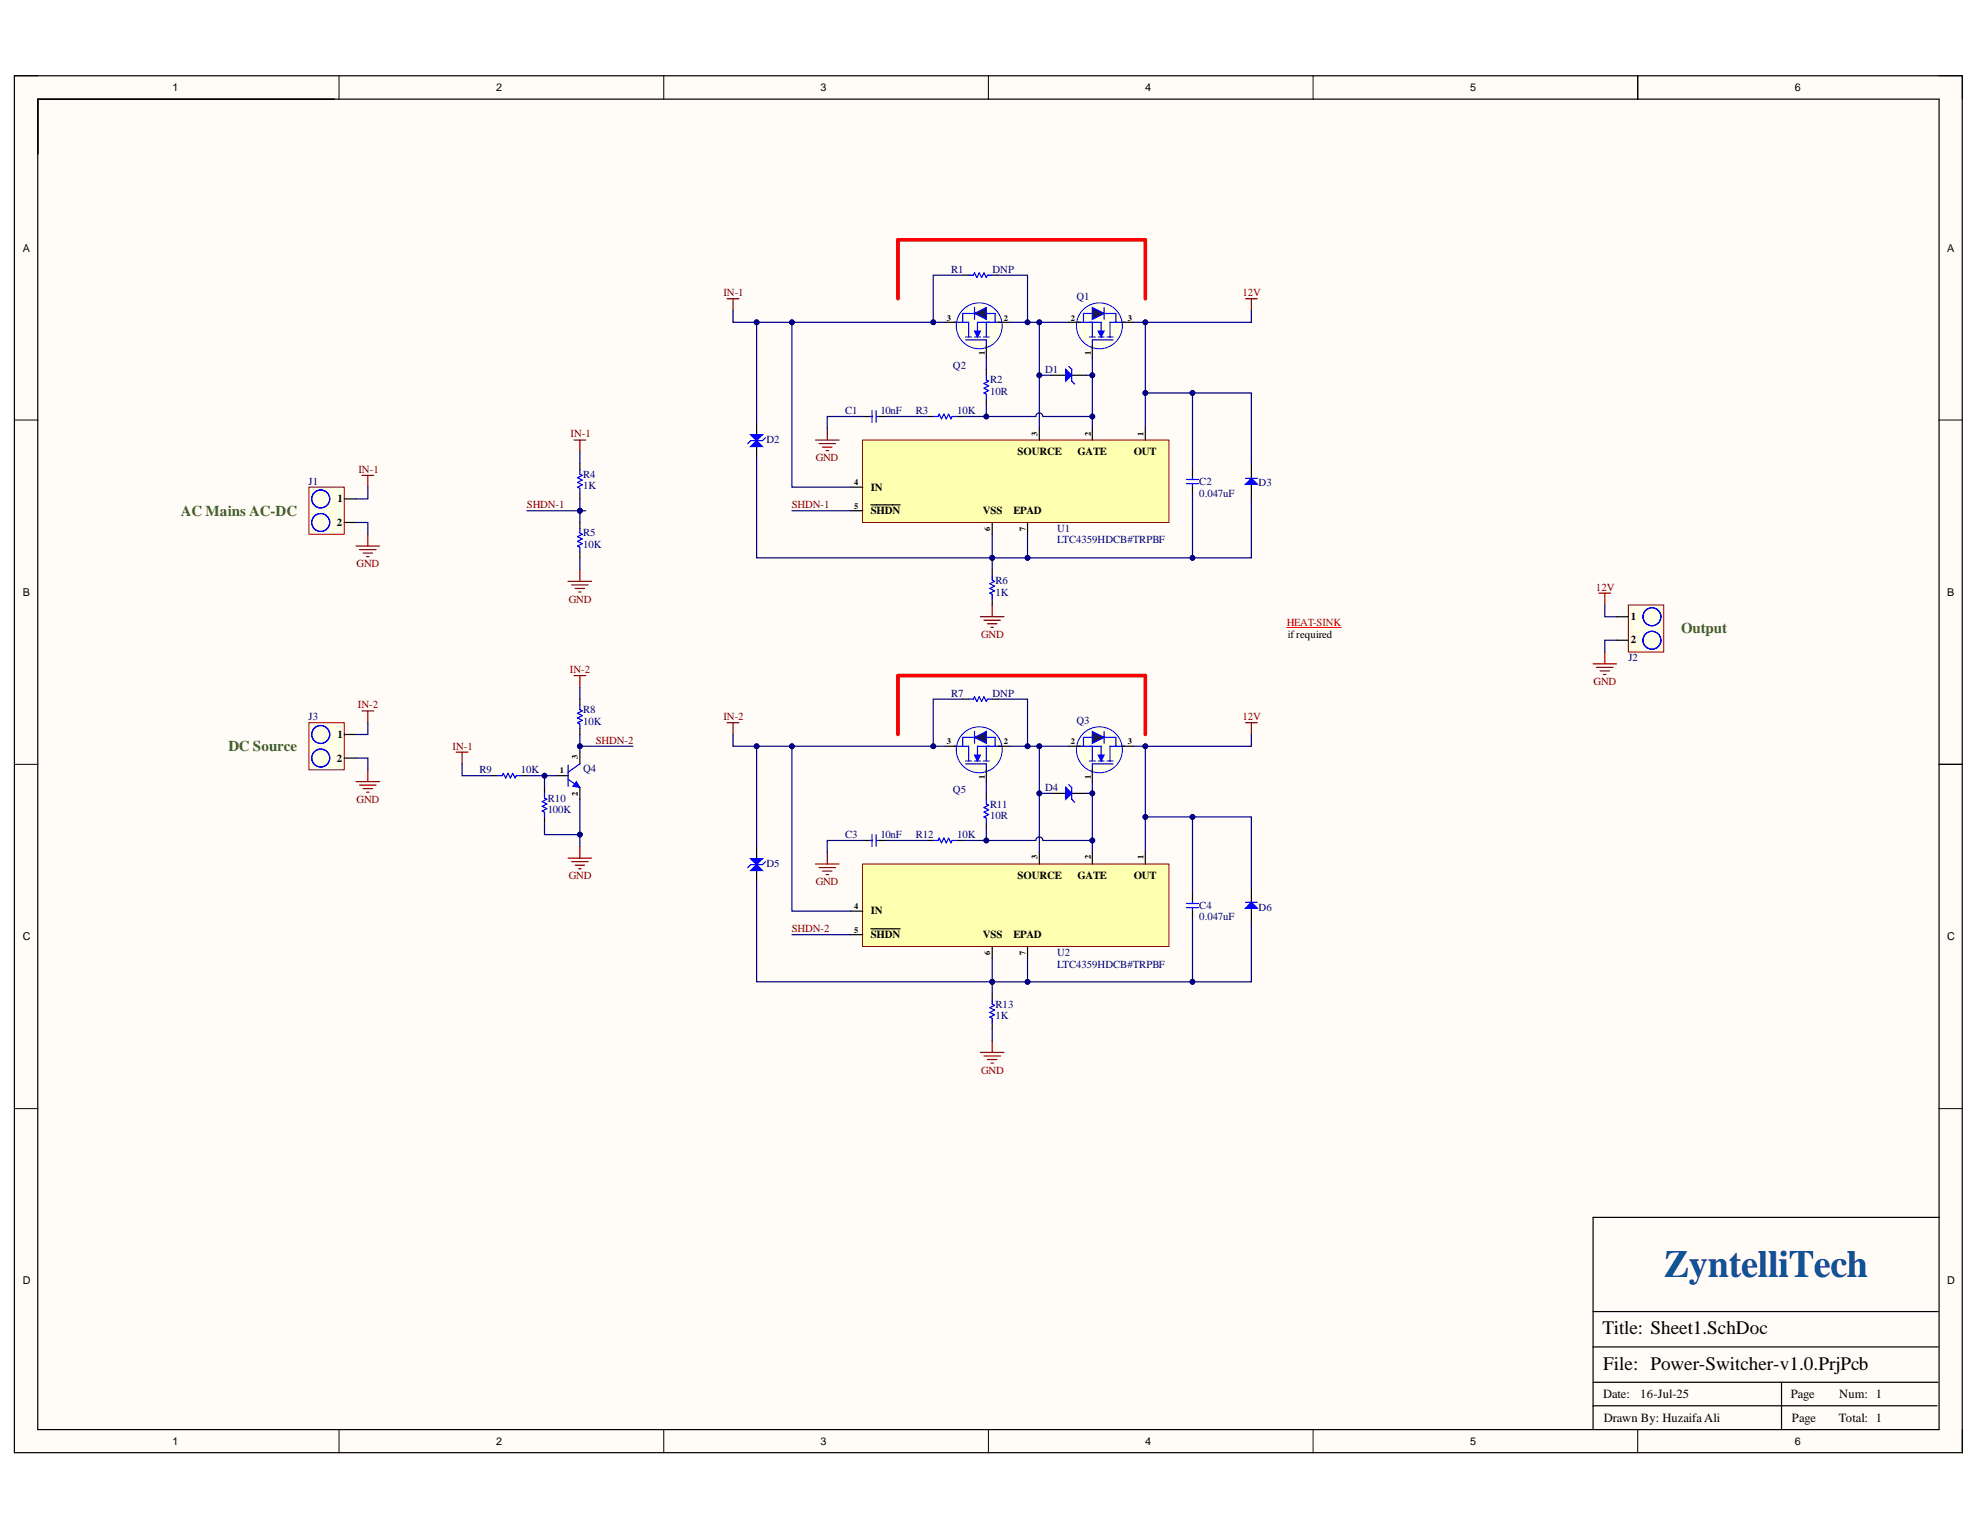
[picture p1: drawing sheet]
<svg xmlns="http://www.w3.org/2000/svg" width="279mm" height="216mm" viewBox="0 0 279 216" stroke-linecap="round" stroke-linejoin="round" font-family="sans-serif">
<defs><g id="words">
<text font-size="5.4" fill="#0b5394" x="234.8" y="180.2">ZyntelliTech</text>
<g font-size="2.7">
<text x="226.1" y="188.3">Title: Sheet1.SchDoc</text>
<text x="226.2" y="193.3">File: Power-Switcher-v1.0.PrjPcb</text>
</g>
<g font-size="2.1" fill="#38761d">
<text x="25.5" y="72.8">AC Mains AC-DC</text>
<text x="237.2" y="89.4">Output</text>
<text x="32.2" y="106">DC Source</text>
</g>
<g font-size="1.8">
<text x="226.2" y="197.3">Date:</text>
<text x="231.5" y="197.3">16-Jul-25</text>
<text x="252.7" y="197.3">Page</text>
<text x="259.5" y="197.3">Num: 1</text>
<text x="226.3" y="200.6">Drawn By: Huzaifa Ali</text>
<text x="252.9" y="200.6">Page</text>
<text x="259.5" y="200.6">Total: 1</text>
</g>
<g font-size="1.5">
<text x="24.4" y="12.8">1</text>
<text x="70" y="12.8">2</text>
<text x="115.8" y="12.8">3</text>
<text x="161.6" y="12.8">4</text>
<text x="207.5" y="12.8">5</text>
<text x="253.3" y="12.8">6</text>
<text x="3.2" y="35.5">A</text>
<text x="274.8" y="35.5">A</text>
<text x="143.6" y="64.3">SOURCE</text>
<text x="152.1" y="64.3">GATE</text>
<text x="160" y="64.3">OUT</text>
<text x="47.6" y="70.8">1</text>
<text x="122.9" y="69.2">IN</text>
<text x="47.5" y="74.2">2</text>
<text x="122.9" y="72.5">SHDN</text>
<text x="138.7" y="72.5">VSS</text>
<text x="143" y="72.5">EPAD</text>
<text x="3.2" y="84">B</text>
<text x="230.1" y="87.5">1</text>
<text x="274.8" y="84">B</text>
<text x="181.7" y="90">ifrequired</text>
<text x="230.1" y="90.8">2</text>
<text x="47.5" y="107.5">2</text>
<text x="47.6" y="104.2">1</text>
<text x="143.6" y="124">SOURCE</text>
<text x="152.1" y="124">GATE</text>
<text x="160" y="124">OUT</text>
<text x="122.9" y="129">IN</text>
<text x="3.2" y="132.7">C</text>
<text x="122.9" y="132.4">SHDN</text>
<text x="138.7" y="132.4">VSS</text>
<text x="143" y="132.4">EPAD</text>
<text x="274.8" y="132.7">C</text>
<text x="3.2" y="181.2">D</text>
<text x="274.8" y="181.2">D</text>
<text x="24.4" y="203.8">1</text>
<text x="70" y="203.8">2</text>
<text x="115.8" y="203.8">3</text>
<text x="161.6" y="203.8">4</text>
<text x="207.5" y="203.8">5</text>
<text x="253.3" y="203.8">6</text>
</g>
<g font-size="1.5" fill="#800000">
<text x="102.1" y="41.8">IN-1</text>
<text x="175.3" y="41.8">12V</text>
<text x="80.5" y="61.7">IN-1</text>
<text x="115.1" y="65.1">GND</text>
<text x="50.6" y="66.7">IN-1</text>
<text x="74.3" y="71.7">SHDN-1</text>
<text x="111.7" y="71.7">SHDN-1</text>
<text x="50.3" y="80.1">GND</text>
<text x="225.2" y="83.4">12V</text>
<text x="80.3" y="85.1">GND</text>
<text x="80.4" y="94.9">IN-2</text>
<text x="138.4" y="90">GND</text>
<text x="50.5" y="99.9">IN-2</text>
<text x="102.1" y="101.6">IN-2</text>
<text x="175.3" y="101.6">12V</text>
<text x="224.9" y="96.6">GND</text>
<text x="63.9" y="105.8">IN-1</text>
<text x="84.1" y="104.9">SHDN-2</text>
<text x="50.3" y="113.3">GND</text>
<text x="80.3" y="124">GND</text>
<text x="115.1" y="124.9">GND</text>
<text x="111.7" y="131.6">SHDN-2</text>
<text x="138.4" y="151.5">GND</text>
</g>
<g font-size="1.5" fill="#000080">
<text x="134.2" y="38.5">R1</text>
<text x="140" y="38.5">DNP</text>
<text x="151.9" y="42.4">Q1</text>
<text x="134.5" y="52.1">Q2</text>
<text x="147.5" y="52.6">D1</text>
<text x="119.2" y="58.4">C1</text>
<text x="124.2" y="58.4">10nF</text>
<text x="129.2" y="58.4">R3</text>
<text x="135.1" y="58.4">10K</text>
<text x="139.7" y="54.1">R2</text>
<text x="139.7" y="55.8">10R</text>
<text x="108.2" y="62.5">D2</text>
<text x="43.6" y="68.4">J1</text>
<text x="82.3" y="67.4">R4</text>
<text x="82.3" y="69.1">1K</text>
<text x="169.2" y="68.4">C2</text>
<text x="169.2" y="70.1">0.047uF</text>
<text x="177.6" y="68.6">D3</text>
<text x="82.3" y="75.7">R5</text>
<text x="82.3" y="77.4">10K</text>
<text x="149.2" y="75.1">U1</text>
<text x="149.2" y="76.7">LTC4359HDCB#TRPBF</text>
<text x="140.5" y="82.3">R6</text>
<text x="140.5" y="84">1K</text>
<text x="229.8" y="93.3">J2</text>
<text x="43.6" y="101.6">J3</text>
<text x="82.3" y="100.6">R8</text>
<text x="134.2" y="98.3">R7</text>
<text x="140" y="98.3">DNP</text>
<text x="82.3" y="102.3">10K</text>
<text x="151.9" y="102.2">Q3</text>
<text x="67.7" y="109.1">R9</text>
<text x="73.5" y="109.1">10K</text>
<text x="77.3" y="113.1">R10</text>
<text x="82.3" y="109">Q4</text>
<text x="134.5" y="111.9">Q5</text>
<text x="139.7" y="114">R11</text>
<text x="147.5" y="111.6">D4</text>
<text x="77.3" y="114.7">100K</text>
<text x="119.2" y="118.3">C3</text>
<text x="124.2" y="118.3">10nF</text>
<text x="129.2" y="118.3">R12</text>
<text x="135.1" y="118.3">10K</text>
<text x="139.7" y="115.6">10R</text>
<text x="108.2" y="122.3">D5</text>
<text x="169.2" y="128.3">C4</text>
<text x="169.2" y="129.9">0.047uF</text>
<text x="177.6" y="128.5">D6</text>
<text x="149.2" y="134.8">U2</text>
<text x="149.2" y="136.5">LTC4359HDCB#TRPBF</text>
<text x="140.5" y="142.2">R13</text>
<text x="140.5" y="143.8">1K</text>
</g>
<text font-size="1.5" fill="#f00" x="181.6" y="88.3">HEAT-SINK</text>
<g font-size="1.2">
<text x="133.6" y="45.2">3</text>
<text x="141.7" y="45.2">2</text>
<text x="151.1" y="45.2">2</text>
<text x="159.2" y="45.2">3</text>
<text x="138.9" y="50.1" transform="rotate(-90 138.9 50.1)">1</text>
<text x="153.9" y="50.1" transform="rotate(-90 153.9 50.1)">1</text>
<text x="146.4" y="61.5" transform="rotate(-90 146.4 61.5)">3</text>
<text x="153.9" y="61.5" transform="rotate(-90 153.9 61.5)">2</text>
<text x="161.4" y="61.5" transform="rotate(-90 161.4 61.5)">1</text>
<text x="120.5" y="71.8">5</text>
<text x="120.5" y="68.5">4</text>
<text x="139.7" y="75" transform="rotate(-90 139.7 75)">6</text>
<text x="144.7" y="75" transform="rotate(-90 144.7 75)">7</text>
<text x="81.5" y="107.1" transform="rotate(-90 81.5 107.1)">3</text>
<text x="133.6" y="105">3</text>
<text x="141.7" y="105">2</text>
<text x="151.1" y="105">2</text>
<text x="159.2" y="105">3</text>
<text x="79" y="109.1">1</text>
<text x="81.5" y="112.4" transform="rotate(-90 81.5 112.4)">2</text>
<text x="138.9" y="110" transform="rotate(-90 138.9 110)">1</text>
<text x="153.9" y="110" transform="rotate(-90 153.9 110)">1</text>
<text x="146.4" y="121.2" transform="rotate(-90 146.4 121.2)">3</text>
<text x="153.9" y="121.2" transform="rotate(-90 153.9 121.2)">2</text>
<text x="161.4" y="121.2" transform="rotate(-90 161.4 121.2)">1</text>
<text x="120.5" y="131.6">5</text>
<text x="120.5" y="128.3">4</text>
<text x="139.7" y="134.8" transform="rotate(-90 139.7 134.8)">6</text>
<text x="144.7" y="134.8" transform="rotate(-90 144.7 134.8)">7</text>
</g>
</g></defs>
<g fill="#fffcf8">
<path d="M2 10.7h274.9v194.3h-274.9z" fill-rule="evenodd"/>
<path d="M5.4 14h268.2v187.7h-268.2z" fill-rule="evenodd"/>
</g>
<g fill="none" stroke="#000" stroke-width=".14">
<path d="M2 10.7h3.4M47.8 10.7v3.3M93.7 10.7v3.3M139.5 10.7v3.3M185.3 10.7v3.3M231.1 10.7v3.3M273.6 10.7h3.3v3.3M2 59.3h3.4M273.6 59.3h3.3M2 107.9h3.4M273.6 107.9h3.3M2 156.4h3.4"/>
<path d="M273.6 156.4h3.3M47.8 201.7v3.3M93.7 201.7v3.3M139.5 201.7v3.3M185.3 201.7v3.3M231.1 201.7v3.3M276.9 201.7v3.3"/>
</g>
<path d="M2 10.7h274.9v194.3h-274.9zM5.3 14h268.3v187.7h-268.3zM231.1 10.7v3.3M273.6 107.9h3.3M273.7 171.8h-48.9v29.9M224.8 198.4h48.5M224.8 195.1h48.7M224.8 190.1h48.7M224.8 185.1h48.7M251.4 195.1v6.6" fill="none" stroke="#000" stroke-width=".17"/>
<path d="M43.6 68.7h5v6.7h-5z" fill-rule="evenodd" fill="#ffffe8"/>
<path d="M43.6 68.7h5v6.7h-5z" fill="none" stroke="#800000" stroke-width=".14"/>
<path d="M48.6 70.4h1.6M48.6 73.7h1.6" fill="none" stroke="#000" stroke-width=".17"/>
<g fill="none" stroke="#00f" stroke-width=".17">
<circle cx="45.3" cy="73.7" r="1.27"/>
<circle cx="45.3" cy="70.4" r="1.27"/>
</g>
<path d="M43.6 102h5v6.6h-5z" fill-rule="evenodd" fill="#ffffe8"/>
<path d="M43.6 102h5v6.6h-5z" fill="none" stroke="#800000" stroke-width=".14"/>
<path d="M48.6 103.6h1.6M48.6 107h1.6" fill="none" stroke="#000" stroke-width=".17"/>
<g fill="none" stroke="#00f" stroke-width=".17">
<circle cx="45.3" cy="107" r="1.27"/>
<circle cx="45.3" cy="103.6" r="1.27"/>
</g>
<g fill="none" stroke="#800000" stroke-width=".17">
<path d="M50.2 77.1h3.4M50.7 77.6h2.4M51.1 67.1h1.6M51.2 78.1h1.4M51.7 78.5h.4M51.9 67.1v1.6M51.9 75.4v1.7M50.2 110.3h3.4M50.7 110.8h2.4M51.1 100.3h1.6M51.2 111.3h1.4M51.7 111.8h.4"/>
<path d="M51.9 100.3v1.7M51.9 108.6v1.7"/>
</g>
<path d="M121.7 62.1h43.2v11.6h-43.2z" fill-rule="evenodd" fill="#ffffb0"/>
<path d="M121.7 62.1h43.2v11.6h-43.2z" fill="none" stroke="#800000" stroke-width=".14"/>
<path d="M120.1 72.1h1.6M120.1 68.7h1.6M122.9 71.2h4.1M140 73.7v1.7M145 73.7v1.7M146.7 60.4v1.7M154.1 60.4v1.7M161.6 60.4v1.7" fill="none" stroke="#000" stroke-width=".17"/>
<circle cx="155.1" cy="46" r="3.2" fill="#ffffe8"/>
<circle cx="155.1" cy="46" r="3.2" fill="none" stroke="#00f" stroke-width=".14"/>
<path d="M152.1 45.5h3.3v2.1M153.7 47.6h.9M154.1 45.5v2.1M155 47.6h.8M156.2 47.6h.9M157.1 48h-3v1.2M158.7 45.5h-2.1v2.1" fill="none" stroke="#00f" stroke-width=".17"/>
<path d="M155 46.7h.8l-.4 .9z" fill="#00f"/>
<path d="M152.9 45.5v-1.3h4.6v1.3M155 46.7h.8l-.4 .9zM155.8 43.4v1.7" fill="none" stroke="#00f" stroke-width=".17"/>
<path d="M150.8 45.5h1.7M158.3 45.5h1.7" fill="none" stroke="#000" stroke-width=".17"/>
<path d="M154.1 43.4l1.7 .8-1.7 .9z" fill="#073763"/>
<path d="M154.1 43.4l1.7 .8-1.7 .9z" fill="none" stroke="#00f" stroke-width=".17"/>
<path d="M154.1 48.8v1.7" fill="none" stroke="#000" stroke-width=".17"/>
<circle cx="138.2" cy="46" r="3.2" fill="#ffffe8"/>
<circle cx="138.2" cy="46" r="3.2" fill="none" stroke="#00f" stroke-width=".14"/>
<path d="M134.6 45.5h2.1v2.1M136.3 48h2.9v1.2M136.3 47.6h.8M137.5 47.6h.8M138.8 47.6h.8M139.2 45.5v2.1M141.3 45.5h-3.4v2.1" fill="none" stroke="#00f" stroke-width=".17"/>
<path d="M137.5 46.7h.8l-.4 .9z" fill="#00f"/>
<path d="M135.9 45.5v-1.3h4.5v1.3M137.5 46.7h.8l-.4 .9zM137.5 43.4v1.7" fill="none" stroke="#00f" stroke-width=".17"/>
<path d="M133.4 45.5h1.6M140.8 45.5h1.7" fill="none" stroke="#000" stroke-width=".17"/>
<path d="M137.5 44.2l1.7-.8v1.7z" fill="#073763"/>
<path d="M137.5 44.2l1.7-.8v1.7zM167.4 68.2h1.7M167.4 67.7h1.7M168.3 67.2v.4M168.3 68.2v.4" fill="none" stroke="#00f" stroke-width=".17"/>
<path d="M139.2 48.8v1.7M168.3 66.3v.9M168.3 68.5v1.1M176.6 65.4v2.1M176.6 68.3v2.1" fill="none" stroke="#000" stroke-width=".17"/>
<path d="M138.3 87h3.4M138.8 87.5h2.4M139.3 88h1.4M139.8 88.5h.4M140 85.4v1.6" fill="none" stroke="#800000" stroke-width=".17"/>
<path d="M176.6 67.5l.8 .8h-1.6z" fill="#00f"/>
<path d="M122.7 58.8h.4M123.1 57.9v1.7M123.6 57.9v1.7M123.7 58.8h.4M131.7 58.8h.7l.1-.4 .4 .7 .3-.7 .3 .7 .4-.7 .3 .7 .2-.3h.6M139.2 53v.6l.3 .2-.7 .3 .7 .4-.7 .3 .7 .3-.7 .4 .4 .1v.7M175.8 67.5h1.6M176.6 67.5l.8 .8h-1.6z" fill="none" stroke="#00f" stroke-width=".17"/>
<path d="M102.6 42.2h1.7M103.4 42.2v1.6M175.8 42.2h1.6M176.6 42.2v1.6M115.1 62.1h3.3M115.6 62.6h2.3M116.1 63.1h1.3M116.6 63.6h.3M116.7 60.4v1.7" fill="none" stroke="#800000" stroke-width=".17"/>
<path d="M106.8 59.6v1.7M121.7 58.8h1.1M124.1 58.8h.9M130.9 58.8h.8M135 58.8h.9M139.2 52.1v.9M139.2 56.3v.8M106.8 62.9v1.7" fill="none" stroke="#000" stroke-width=".17"/>
<path d="M105.9 63l.9-.8 .8 .8z" fill="#00f"/>
<path d="M105.9 63l.9-.8 .8 .8zM108 61.8l-.4 .4h-1.7l-.4 .4" fill="none" stroke="#00f" stroke-width=".17"/>
<path d="M105.9 61.3h1.7l-.8 .9z" fill="#00f"/>
<path d="M105.9 61.3h1.7l-.8 .9z" fill="none" stroke="#00f" stroke-width=".17"/>
<path d="M229.8 85.4h5v6.6h-5z" fill-rule="evenodd" fill="#ffffe8"/>
<path d="M229.8 85.4h5v6.6h-5z" fill="none" stroke="#800000" stroke-width=".14"/>
<path d="M228.1 87h1.7M228.1 90.3h1.7" fill="none" stroke="#000" stroke-width=".17"/>
<g fill="none" stroke="#00f" stroke-width=".17">
<circle cx="233.1" cy="90.4" r="1.27"/>
<circle cx="233.1" cy="87" r="1.27"/>
</g>
<path d="M224.8 93.7h3.3M225.3 94.2h2.3M225.6 83.7h1.7M225.8 94.7h1.3M226.3 95.2h.3M226.5 83.7v1.7M226.5 92v1.7" fill="none" stroke="#800000" stroke-width=".17"/>
<path d="M121.7 121.9h43.2v11.7h-43.2z" fill-rule="evenodd" fill="#ffffb0"/>
<path d="M121.7 121.9h43.2v11.7h-43.2z" fill="none" stroke="#800000" stroke-width=".14"/>
<path d="M120.1 131.9h1.6M120.1 128.6h1.6M122.9 131.1h4.1M140 133.6v1.6M145 133.6v1.6M146.7 120.3v1.6M154.1 120.3v1.6M161.6 120.3v1.6" fill="none" stroke="#000" stroke-width=".17"/>
<circle cx="155.1" cy="105.8" r="3.2" fill="#ffffe8"/>
<circle cx="155.1" cy="105.8" r="3.2" fill="none" stroke="#00f" stroke-width=".14"/>
<path d="M152.1 105.3h3.3v2.1M153.7 107.4h.9M154.1 105.3v2.1M155 107.4h.8M156.2 107.4h.9M157.1 107.8h-3v1.2M158.7 105.3h-2.1v2.1" fill="none" stroke="#00f" stroke-width=".17"/>
<path d="M155 106.6h.8l-.4 .8z" fill="#00f"/>
<path d="M152.9 105.3v-1.2h4.6v1.2M155 106.6h.8l-.4 .8zM155.8 103.2v1.7" fill="none" stroke="#00f" stroke-width=".17"/>
<path d="M150.8 105.3h1.7M158.3 105.3h1.7" fill="none" stroke="#000" stroke-width=".17"/>
<path d="M154.1 103.2l1.7 .9-1.7 .8z" fill="#073763"/>
<path d="M154.1 103.2l1.7 .9-1.7 .8z" fill="none" stroke="#00f" stroke-width=".17"/>
<path d="M154.1 108.6v1.7" fill="none" stroke="#000" stroke-width=".17"/>
<circle cx="138.2" cy="105.8" r="3.2" fill="#ffffe8"/>
<circle cx="138.2" cy="105.8" r="3.2" fill="none" stroke="#00f" stroke-width=".14"/>
<path d="M134.6 105.3h2.1v2.1M136.3 107.8h2.9v1.2M136.3 107.4h.8M137.5 107.4h.8M138.8 107.4h.8M139.2 105.3v2.1M141.3 105.3h-3.4v2.1" fill="none" stroke="#00f" stroke-width=".17"/>
<path d="M137.5 106.6h.8l-.4 .8z" fill="#00f"/>
<path d="M135.9 105.3v-1.2h4.5v1.2M137.5 106.6h.8l-.4 .8zM137.5 103.2v1.7" fill="none" stroke="#00f" stroke-width=".17"/>
<path d="M133.4 105.3h1.6M140.8 105.3h1.7" fill="none" stroke="#000" stroke-width=".17"/>
<path d="M137.5 104.1l1.7-.9v1.7z" fill="#073763"/>
<path d="M137.5 104.1l1.7-.9v1.7zM167.4 128.1h1.7M167.4 127.5h1.7M168.3 127.1v.3M168.3 128.1v.3" fill="none" stroke="#00f" stroke-width=".17"/>
<path d="M139.2 108.6v1.7M168.3 126.1v1M168.3 128.3v1.1M176.6 125.3v2M176.6 128.2v2" fill="none" stroke="#000" stroke-width=".17"/>
<path d="M138.3 148.5h3.4M138.8 149h2.4M139.3 149.5h1.4M139.8 150h.4M140 146.9v1.6" fill="none" stroke="#800000" stroke-width=".17"/>
<path d="M176.6 127.3l.8 .9h-1.6z" fill="#00f"/>
<path d="M122.7 118.6h.4M123.1 117.8v1.6M123.6 117.8v1.6M123.7 118.6h.4M131.7 118.6h.7l.1-.3 .4 .6 .3-.6 .3 .6 .4-.6 .3 .6 .2-.3h.6M139.2 112.8v.6l.3 .2-.7 .4 .7 .3-.7 .3 .7 .3-.7 .4 .4 .1v.7M175.8 127.3h1.6M176.6 127.3l.8 .9h-1.6z" fill="none" stroke="#00f" stroke-width=".17"/>
<path d="M102.6 102h1.7M103.4 102v1.6M175.8 102h1.6M176.6 102v1.7M115.1 121.9h3.3M115.6 122.4h2.3M116.1 122.9h1.3M116.6 123.4h.3M116.7 120.3v1.6" fill="none" stroke="#800000" stroke-width=".17"/>
<path d="M106.8 119.4v1.7M121.7 118.6h1.1M124.1 118.6h.9M130.9 118.6h.8M135 118.6h.9M139.2 112v.8M139.2 116.1v.8M106.8 122.8v1.6" fill="none" stroke="#000" stroke-width=".17"/>
<path d="M105.9 122.8l.9-.8 .8 .8z" fill="#00f"/>
<path d="M105.9 122.8l.9-.8 .8 .8zM108 121.6l-.4 .4h-1.7l-.4 .4" fill="none" stroke="#00f" stroke-width=".17"/>
<path d="M105.9 121.2h1.7l-.8 .8z" fill="#00f"/>
<path d="M81.8 66.3v.6l.4 .2-.7 .3 .7 .3-.7 .4 .7 .3-.7 .3 .3 .2v.7M81.8 74.6v.6l.4 .2-.7 .3 .7 .4-.7 .3 .7 .3-.7 .4 .3 .1v.7M140 81.2v.7l.3 .1-.6 .4 .6 .3-.6 .3 .6 .4-.6 .3 .3 .2v.6M80.2 110l1.6 1.1M80.2 108v3M81.8 107.8l-1.6 1.2M105.9 121.2h1.7l-.8 .8zM140 141v.7l.3 .2-.6 .3 .6 .3-.6 .4 .6 .3-.6 .3 .3 .2v.7" fill="none" stroke="#00f" stroke-width=".17"/>
<path d="M81.8 65.4v.9M81.8 69.6v.8M81.8 73.7v.9M81.8 77.9v.8M140 80.4v.8M140 84.5v.9M78.5 109.5h1.7M81.8 106.1v1.7M81.8 111.1v1.7M140 140.2v.8M140 144.4v.8" fill="none" stroke="#000" stroke-width=".17"/>
<path d="M81 62.1h1.7M81.8 62.1v1.7M80.2 82h3.3M80.7 82.5h2.3M81.2 83h1.3M81.7 83.5h.3M81.8 80.4v1.6" fill="none" stroke="#800000" stroke-width=".17"/>
<path d="M81.3 110.3l.5 .8-1-.1z" fill="#00f"/>
<path d="M81.3 110.3l.5 .8-1-.1z" fill="none" stroke="#00f" stroke-width=".14"/>
<path d="M81 95.3h1.7M81.8 95.3v1.7M64.4 106.1h1.6M65.2 106.1v1.7M81.8 119.4v1.7M80.2 121.1h3.3M80.7 121.6h2.3M81.2 122.1h1.3M81.7 122.6h.3" fill="none" stroke="#800000" stroke-width=".17"/>
<path d="M135.9 38.8h.8M140 38.8h.8M148.3 53h2.1M151.2 53h2.1M135.9 98.7h.8M140 98.7h.8M69.4 109.5h.8M73.5 109.5h.8M76.8 111.1v.9M76.8 115.3v.8" fill="none" stroke="#000" stroke-width=".17"/>
<path d="M136.7 38.8h.7l.1-.3 .3 .7 .4-.7 .3 .7 .3-.7 .4 .7 .1-.4h.7M136.7 98.7h.7l.1-.4 .3 .7 .4-.7 .3 .7 .3-.7 .4 .7 .1-.3h.7M70.2 109.5h.7l.1-.4 .4 .7 .3-.7 .3 .7 .3-.7 .4 .7 .2-.3h.6M76.8 112v.6l.4 .2-.7 .3 .7 .3-.7 .4 .7 .3-.7 .3 .3 .2v.7" fill="none" stroke="#00f" stroke-width=".17"/>
<path d="M150.4 52.1l.8 .9-.8 .8z" fill="#00f"/>
<path d="M150.4 52.1l.8 .9-.8 .8zM150.8 51.7l.4 .4v1.7l.4 .4" fill="none" stroke="#00f" stroke-width=".17"/>
<path d="M142.5 45.5h8.3M50.2 73.7h1.7v1.7M51.9 68.7v1.7h-1.7M50.2 107h1.7v1.6M51.9 102v1.6h-1.7" fill="none" stroke="#000080" stroke-width=".17"/>
<circle cx="145" cy="45.5" r=".33" fill="#000080"/>
<circle cx="145" cy="45.5" r=".33" fill="none" stroke="#000080" stroke-width=".14"/>
<circle cx="146.7" cy="45.5" r=".33" fill="#000080"/>
<circle cx="146.7" cy="45.5" r=".33" fill="none" stroke="#000080" stroke-width=".14"/>
<path d="M146.7 45.5v14.9" fill="none" stroke="#000080" stroke-width=".17"/>
<circle cx="146.7" cy="53" r=".33" fill="#000080"/>
<circle cx="146.7" cy="53" r=".33" fill="none" stroke="#000080" stroke-width=".14"/>
<circle cx="146.7" cy="45.5" r=".33" fill="#000080"/>
<circle cx="146.7" cy="45.5" r=".33" fill="none" stroke="#000080" stroke-width=".14"/>
<path d="M154.1 50.5v9.9" fill="none" stroke="#000080" stroke-width=".17"/>
<circle cx="154.1" cy="58.8" r=".33" fill="#000080"/>
<circle cx="154.1" cy="58.8" r=".33" fill="none" stroke="#000080" stroke-width=".14"/>
<circle cx="154.1" cy="53" r=".33" fill="#000080"/>
<circle cx="154.1" cy="53" r=".33" fill="none" stroke="#000080" stroke-width=".14"/>
<path d="M160 45.5h1.6v14.9" fill="none" stroke="#000080" stroke-width=".17"/>
<circle cx="161.6" cy="55.5" r=".33" fill="#000080"/>
<circle cx="161.6" cy="55.5" r=".33" fill="none" stroke="#000080" stroke-width=".14"/>
<circle cx="161.6" cy="45.5" r=".33" fill="#000080"/>
<circle cx="161.6" cy="45.5" r=".33" fill="none" stroke="#000080" stroke-width=".14"/>
<path d="M161.6 55.5h6.7v10.8" fill="none" stroke="#000080" stroke-width=".17"/>
<circle cx="168.3" cy="55.5" r=".33" fill="#000080"/>
<circle cx="168.3" cy="55.5" r=".33" fill="none" stroke="#000080" stroke-width=".14"/>
<circle cx="161.6" cy="55.5" r=".33" fill="#000080"/>
<circle cx="161.6" cy="55.5" r=".33" fill="none" stroke="#000080" stroke-width=".14"/>
<path d="M168.3 55.5h8.3v9.9" fill="none" stroke="#000080" stroke-width=".17"/>
<circle cx="168.3" cy="55.5" r=".33" fill="#000080"/>
<circle cx="168.3" cy="55.5" r=".33" fill="none" stroke="#000080" stroke-width=".14"/>
<path d="M140 75.4v5" fill="none" stroke="#000080" stroke-width=".17"/>
<circle cx="140" cy="78.7" r=".33" fill="#000080"/>
<circle cx="140" cy="78.7" r=".33" fill="none" stroke="#000080" stroke-width=".14"/>
<path d="M145 75.4v3.3" fill="none" stroke="#000080" stroke-width=".17"/>
<circle cx="145" cy="78.7" r=".33" fill="#000080"/>
<circle cx="145" cy="78.7" r=".33" fill="none" stroke="#000080" stroke-width=".14"/>
<path d="M168.3 69.6v9.1" fill="none" stroke="#000080" stroke-width=".17"/>
<circle cx="168.3" cy="78.7" r=".33" fill="#000080"/>
<circle cx="168.3" cy="78.7" r=".33" fill="none" stroke="#000080" stroke-width=".14"/>
<path d="M176.6 70.4v8.3h-36.6" fill="none" stroke="#000080" stroke-width=".17"/>
<circle cx="140" cy="78.7" r=".33" fill="#000080"/>
<circle cx="140" cy="78.7" r=".33" fill="none" stroke="#000080" stroke-width=".14"/>
<circle cx="145" cy="78.7" r=".33" fill="#000080"/>
<circle cx="145" cy="78.7" r=".33" fill="none" stroke="#000080" stroke-width=".14"/>
<circle cx="168.3" cy="78.7" r=".33" fill="#000080"/>
<circle cx="168.3" cy="78.7" r=".33" fill="none" stroke="#000080" stroke-width=".14"/>
<path d="M176.6 43.8v1.7h-15" fill="none" stroke="#000080" stroke-width=".17"/>
<circle cx="161.6" cy="45.5" r=".33" fill="#000080"/>
<circle cx="161.6" cy="45.5" r=".33" fill="none" stroke="#000080" stroke-width=".14"/>
<path d="M139.2 57.1v1.7h7a.5 .5 0 0 1 .5-.5 .5 .5 0 0 1 .5 .5h6.9M139.2 50.5v1.6" fill="none" stroke="#000080" stroke-width=".17"/>
<circle cx="139.2" cy="58.8" r=".33" fill="#000080"/>
<circle cx="139.2" cy="58.8" r=".33" fill="none" stroke="#000080" stroke-width=".14"/>
<circle cx="154.1" cy="58.8" r=".33" fill="#000080"/>
<circle cx="154.1" cy="58.8" r=".33" fill="none" stroke="#000080" stroke-width=".14"/>
<path d="M135.9 58.8h3.3" fill="none" stroke="#000080" stroke-width=".17"/>
<circle cx="139.2" cy="58.8" r=".33" fill="#000080"/>
<circle cx="139.2" cy="58.8" r=".33" fill="none" stroke="#000080" stroke-width=".14"/>
<path d="M111.7 45.5v23.2h8.4M121.7 58.8h-5v1.6M125 58.8h5.9" fill="none" stroke="#000080" stroke-width=".17"/>
<circle cx="111.7" cy="45.5" r=".33" fill="#000080"/>
<circle cx="111.7" cy="45.5" r=".33" fill="none" stroke="#000080" stroke-width=".14"/>
<path d="M106.8 45.5v14.1" fill="none" stroke="#000080" stroke-width=".17"/>
<circle cx="106.8" cy="45.5" r=".33" fill="#000080"/>
<circle cx="106.8" cy="45.5" r=".33" fill="none" stroke="#000080" stroke-width=".14"/>
<path d="M106.8 64.6v14.1h33.2" fill="none" stroke="#000080" stroke-width=".17"/>
<circle cx="140" cy="78.7" r=".33" fill="#000080"/>
<circle cx="140" cy="78.7" r=".33" fill="none" stroke="#000080" stroke-width=".14"/>
<path d="M103.4 43.8v1.7h30" fill="none" stroke="#000080" stroke-width=".17"/>
<circle cx="131.7" cy="45.5" r=".33" fill="#000080"/>
<circle cx="131.7" cy="45.5" r=".33" fill="none" stroke="#000080" stroke-width=".14"/>
<circle cx="111.7" cy="45.5" r=".33" fill="#000080"/>
<circle cx="111.7" cy="45.5" r=".33" fill="none" stroke="#000080" stroke-width=".14"/>
<circle cx="106.8" cy="45.5" r=".33" fill="#000080"/>
<circle cx="106.8" cy="45.5" r=".33" fill="none" stroke="#000080" stroke-width=".14"/>
<path d="M226.5 85.4v1.6h1.6M228.1 90.3h-1.6v1.7M142.5 105.3h8.3" fill="none" stroke="#000080" stroke-width=".17"/>
<circle cx="145" cy="105.3" r=".33" fill="#000080"/>
<circle cx="145" cy="105.3" r=".33" fill="none" stroke="#000080" stroke-width=".14"/>
<circle cx="146.7" cy="105.3" r=".33" fill="#000080"/>
<circle cx="146.7" cy="105.3" r=".33" fill="none" stroke="#000080" stroke-width=".14"/>
<path d="M146.7 105.3v15" fill="none" stroke="#000080" stroke-width=".17"/>
<circle cx="146.7" cy="112" r=".33" fill="#000080"/>
<circle cx="146.7" cy="112" r=".33" fill="none" stroke="#000080" stroke-width=".14"/>
<circle cx="146.7" cy="105.3" r=".33" fill="#000080"/>
<circle cx="146.7" cy="105.3" r=".33" fill="none" stroke="#000080" stroke-width=".14"/>
<path d="M154.1 110.3v10" fill="none" stroke="#000080" stroke-width=".17"/>
<circle cx="154.1" cy="118.6" r=".33" fill="#000080"/>
<circle cx="154.1" cy="118.6" r=".33" fill="none" stroke="#000080" stroke-width=".14"/>
<circle cx="154.1" cy="112" r=".33" fill="#000080"/>
<circle cx="154.1" cy="112" r=".33" fill="none" stroke="#000080" stroke-width=".14"/>
<path d="M160 105.3h1.6v15" fill="none" stroke="#000080" stroke-width=".17"/>
<circle cx="161.6" cy="115.3" r=".33" fill="#000080"/>
<circle cx="161.6" cy="115.3" r=".33" fill="none" stroke="#000080" stroke-width=".14"/>
<circle cx="161.6" cy="105.3" r=".33" fill="#000080"/>
<circle cx="161.6" cy="105.3" r=".33" fill="none" stroke="#000080" stroke-width=".14"/>
<path d="M161.6 115.3h6.7v10.8M140 145.2v1.7" fill="none" stroke="#000080" stroke-width=".17"/>
<circle cx="168.3" cy="115.3" r=".33" fill="#000080"/>
<circle cx="168.3" cy="115.3" r=".33" fill="none" stroke="#000080" stroke-width=".14"/>
<circle cx="161.6" cy="115.3" r=".33" fill="#000080"/>
<circle cx="161.6" cy="115.3" r=".33" fill="none" stroke="#000080" stroke-width=".14"/>
<path d="M168.3 115.3h8.3v10" fill="none" stroke="#000080" stroke-width=".17"/>
<circle cx="168.3" cy="115.3" r=".33" fill="#000080"/>
<circle cx="168.3" cy="115.3" r=".33" fill="none" stroke="#000080" stroke-width=".14"/>
<path d="M140 135.2v5" fill="none" stroke="#000080" stroke-width=".17"/>
<circle cx="140" cy="138.5" r=".33" fill="#000080"/>
<circle cx="140" cy="138.5" r=".33" fill="none" stroke="#000080" stroke-width=".14"/>
<path d="M145 135.2v3.3" fill="none" stroke="#000080" stroke-width=".17"/>
<circle cx="145" cy="138.5" r=".33" fill="#000080"/>
<circle cx="145" cy="138.5" r=".33" fill="none" stroke="#000080" stroke-width=".14"/>
<path d="M168.3 129.4v9.1" fill="none" stroke="#000080" stroke-width=".17"/>
<circle cx="168.3" cy="138.5" r=".33" fill="#000080"/>
<circle cx="168.3" cy="138.5" r=".33" fill="none" stroke="#000080" stroke-width=".14"/>
<path d="M176.6 130.2v8.3h-36.6" fill="none" stroke="#000080" stroke-width=".17"/>
<circle cx="140" cy="138.5" r=".33" fill="#000080"/>
<circle cx="140" cy="138.5" r=".33" fill="none" stroke="#000080" stroke-width=".14"/>
<circle cx="145" cy="138.5" r=".33" fill="#000080"/>
<circle cx="145" cy="138.5" r=".33" fill="none" stroke="#000080" stroke-width=".14"/>
<circle cx="168.3" cy="138.5" r=".33" fill="#000080"/>
<circle cx="168.3" cy="138.5" r=".33" fill="none" stroke="#000080" stroke-width=".14"/>
<path d="M176.6 103.7v1.6h-15" fill="none" stroke="#000080" stroke-width=".17"/>
<circle cx="161.6" cy="105.3" r=".33" fill="#000080"/>
<circle cx="161.6" cy="105.3" r=".33" fill="none" stroke="#000080" stroke-width=".14"/>
<path d="M139.2 116.9v1.7h7a.5 .5 0 0 1 .5-.5 .5 .5 0 0 1 .5 .5h6.9M139.2 110.3v1.7" fill="none" stroke="#000080" stroke-width=".17"/>
<circle cx="139.2" cy="118.6" r=".33" fill="#000080"/>
<circle cx="139.2" cy="118.6" r=".33" fill="none" stroke="#000080" stroke-width=".14"/>
<circle cx="154.1" cy="118.6" r=".33" fill="#000080"/>
<circle cx="154.1" cy="118.6" r=".33" fill="none" stroke="#000080" stroke-width=".14"/>
<path d="M135.9 118.6h3.3" fill="none" stroke="#000080" stroke-width=".17"/>
<circle cx="139.2" cy="118.6" r=".33" fill="#000080"/>
<circle cx="139.2" cy="118.6" r=".33" fill="none" stroke="#000080" stroke-width=".14"/>
<path d="M111.7 105.3v23.3h8.4M121.7 118.6h-5v1.7M125 118.6h5.9" fill="none" stroke="#000080" stroke-width=".17"/>
<circle cx="111.7" cy="105.3" r=".33" fill="#000080"/>
<circle cx="111.7" cy="105.3" r=".33" fill="none" stroke="#000080" stroke-width=".14"/>
<path d="M106.8 105.3v14.1" fill="none" stroke="#000080" stroke-width=".17"/>
<circle cx="106.8" cy="105.3" r=".33" fill="#000080"/>
<circle cx="106.8" cy="105.3" r=".33" fill="none" stroke="#000080" stroke-width=".14"/>
<path d="M106.8 124.4v14.1h33.2" fill="none" stroke="#000080" stroke-width=".17"/>
<circle cx="140" cy="138.5" r=".33" fill="#000080"/>
<circle cx="140" cy="138.5" r=".33" fill="none" stroke="#000080" stroke-width=".14"/>
<path d="M103.4 103.6v1.7h30" fill="none" stroke="#000080" stroke-width=".17"/>
<circle cx="131.7" cy="105.3" r=".33" fill="#000080"/>
<circle cx="131.7" cy="105.3" r=".33" fill="none" stroke="#000080" stroke-width=".14"/>
<circle cx="111.7" cy="105.3" r=".33" fill="#000080"/>
<circle cx="111.7" cy="105.3" r=".33" fill="none" stroke="#000080" stroke-width=".14"/>
<circle cx="106.8" cy="105.3" r=".33" fill="#000080"/>
<circle cx="106.8" cy="105.3" r=".33" fill="none" stroke="#000080" stroke-width=".14"/>
<path d="M74.3 72.1h8.4M111.7 72.1h8.4M111.7 131.9h8.4" fill="none" stroke="#000080" stroke-width=".17"/>
<circle cx="81.8" cy="72.1" r=".33" fill="#000080"/>
<circle cx="81.8" cy="72.1" r=".33" fill="none" stroke="#000080" stroke-width=".14"/>
<path d="M81.8 70.4v1.7" fill="none" stroke="#000080" stroke-width=".17"/>
<circle cx="81.8" cy="72.1" r=".33" fill="#000080"/>
<circle cx="81.8" cy="72.1" r=".33" fill="none" stroke="#000080" stroke-width=".14"/>
<path d="M81.8 72.1v1.6" fill="none" stroke="#000080" stroke-width=".17"/>
<circle cx="81.8" cy="72.1" r=".33" fill="#000080"/>
<circle cx="81.8" cy="72.1" r=".33" fill="none" stroke="#000080" stroke-width=".14"/>
<path d="M81.8 63.8v1.6M81.8 78.7v1.7M81.8 97v1.7M81.8 103.6v2.5" fill="none" stroke="#000080" stroke-width=".17"/>
<circle cx="81.8" cy="105.3" r=".33" fill="#000080"/>
<circle cx="81.8" cy="105.3" r=".33" fill="none" stroke="#000080" stroke-width=".14"/>
<path d="M81.8 105.3h7.5" fill="none" stroke="#000080" stroke-width=".17"/>
<circle cx="81.8" cy="105.3" r=".33" fill="#000080"/>
<circle cx="81.8" cy="105.3" r=".33" fill="none" stroke="#000080" stroke-width=".14"/>
<path d="M78.5 109.5h-1.7v1.6" fill="none" stroke="#000080" stroke-width=".17"/>
<circle cx="76.8" cy="109.5" r=".33" fill="#000080"/>
<circle cx="76.8" cy="109.5" r=".33" fill="none" stroke="#000080" stroke-width=".14"/>
<path d="M76.8 116.1v1.7h5" fill="none" stroke="#000080" stroke-width=".17"/>
<circle cx="81.8" cy="117.8" r=".33" fill="#000080"/>
<circle cx="81.8" cy="117.8" r=".33" fill="none" stroke="#000080" stroke-width=".14"/>
<path d="M81.8 112.8v6.6" fill="none" stroke="#000080" stroke-width=".17"/>
<circle cx="81.8" cy="117.8" r=".33" fill="#000080"/>
<circle cx="81.8" cy="117.8" r=".33" fill="none" stroke="#000080" stroke-width=".14"/>
<path d="M74.3 109.5h2.5" fill="none" stroke="#000080" stroke-width=".17"/>
<circle cx="76.8" cy="109.5" r=".33" fill="#000080"/>
<circle cx="76.8" cy="109.5" r=".33" fill="none" stroke="#000080" stroke-width=".14"/>
<path d="M140.8 38.8h4.2v6.7M65.2 107.8v1.7h4.2" fill="none" stroke="#000080" stroke-width=".17"/>
<circle cx="145" cy="45.5" r=".33" fill="#000080"/>
<circle cx="145" cy="45.5" r=".33" fill="none" stroke="#000080" stroke-width=".14"/>
<path d="M135.9 38.8h-4.2v6.7" fill="none" stroke="#000080" stroke-width=".17"/>
<circle cx="131.7" cy="45.5" r=".33" fill="#000080"/>
<circle cx="131.7" cy="45.5" r=".33" fill="none" stroke="#000080" stroke-width=".14"/>
<path d="M140.8 98.7h4.2v6.6" fill="none" stroke="#000080" stroke-width=".17"/>
<circle cx="145" cy="105.3" r=".33" fill="#000080"/>
<circle cx="145" cy="105.3" r=".33" fill="none" stroke="#000080" stroke-width=".14"/>
<path d="M135.9 98.7h-4.2v6.6" fill="none" stroke="#000080" stroke-width=".17"/>
<circle cx="131.7" cy="105.3" r=".33" fill="#000080"/>
<circle cx="131.7" cy="105.3" r=".33" fill="none" stroke="#000080" stroke-width=".14"/>
<path d="M153.3 53h.8" fill="none" stroke="#000080" stroke-width=".17"/>
<circle cx="154.1" cy="53" r=".33" fill="#000080"/>
<circle cx="154.1" cy="53" r=".33" fill="none" stroke="#000080" stroke-width=".14"/>
<path d="M146.7 53h1.6" fill="none" stroke="#000080" stroke-width=".17"/>
<circle cx="146.7" cy="53" r=".33" fill="#000080"/>
<circle cx="146.7" cy="53" r=".33" fill="none" stroke="#000080" stroke-width=".14"/>
<path d="M148.3 112h2.1M151.2 112h2.1" fill="none" stroke="#000" stroke-width=".17"/>
<path d="M150.4 111.1l.8 .9-.8 .8z" fill="#00f"/>
<path d="M150.4 111.1l.8 .9-.8 .8zM150.8 110.7l.4 .4v1.7l.4 .4" fill="none" stroke="#00f" stroke-width=".17"/>
<path d="M146.7 112h1.6" fill="none" stroke="#000080" stroke-width=".17"/>
<circle cx="146.7" cy="112" r=".33" fill="#000080"/>
<circle cx="146.7" cy="112" r=".33" fill="none" stroke="#000080" stroke-width=".14"/>
<path d="M153.3 112h.8" fill="none" stroke="#000080" stroke-width=".17"/>
<circle cx="154.1" cy="112" r=".33" fill="#000080"/>
<circle cx="154.1" cy="112" r=".33" fill="none" stroke="#000080" stroke-width=".14"/>
<path d="M81.8 98.7v.8M81.8 102.8v.8" fill="none" stroke="#000" stroke-width=".17"/>
<path d="M81.8 99.5v.7l.4 .1-.7 .4 .7 .3-.7 .3 .7 .3-.7 .4 .3 .2v.6" fill="none" stroke="#00f" stroke-width=".17"/>
<path d="M126.7 42.2v-8.4h34.9v8.4M126.7 103.6v-8.3h34.9v8.3" fill="none" stroke="#f00" stroke-width=".51"/>
<path d="M181.6 88.5h7.7" fill="none" stroke="#f00" stroke-width=".14"/>
<use href="#words"/>
</svg>
